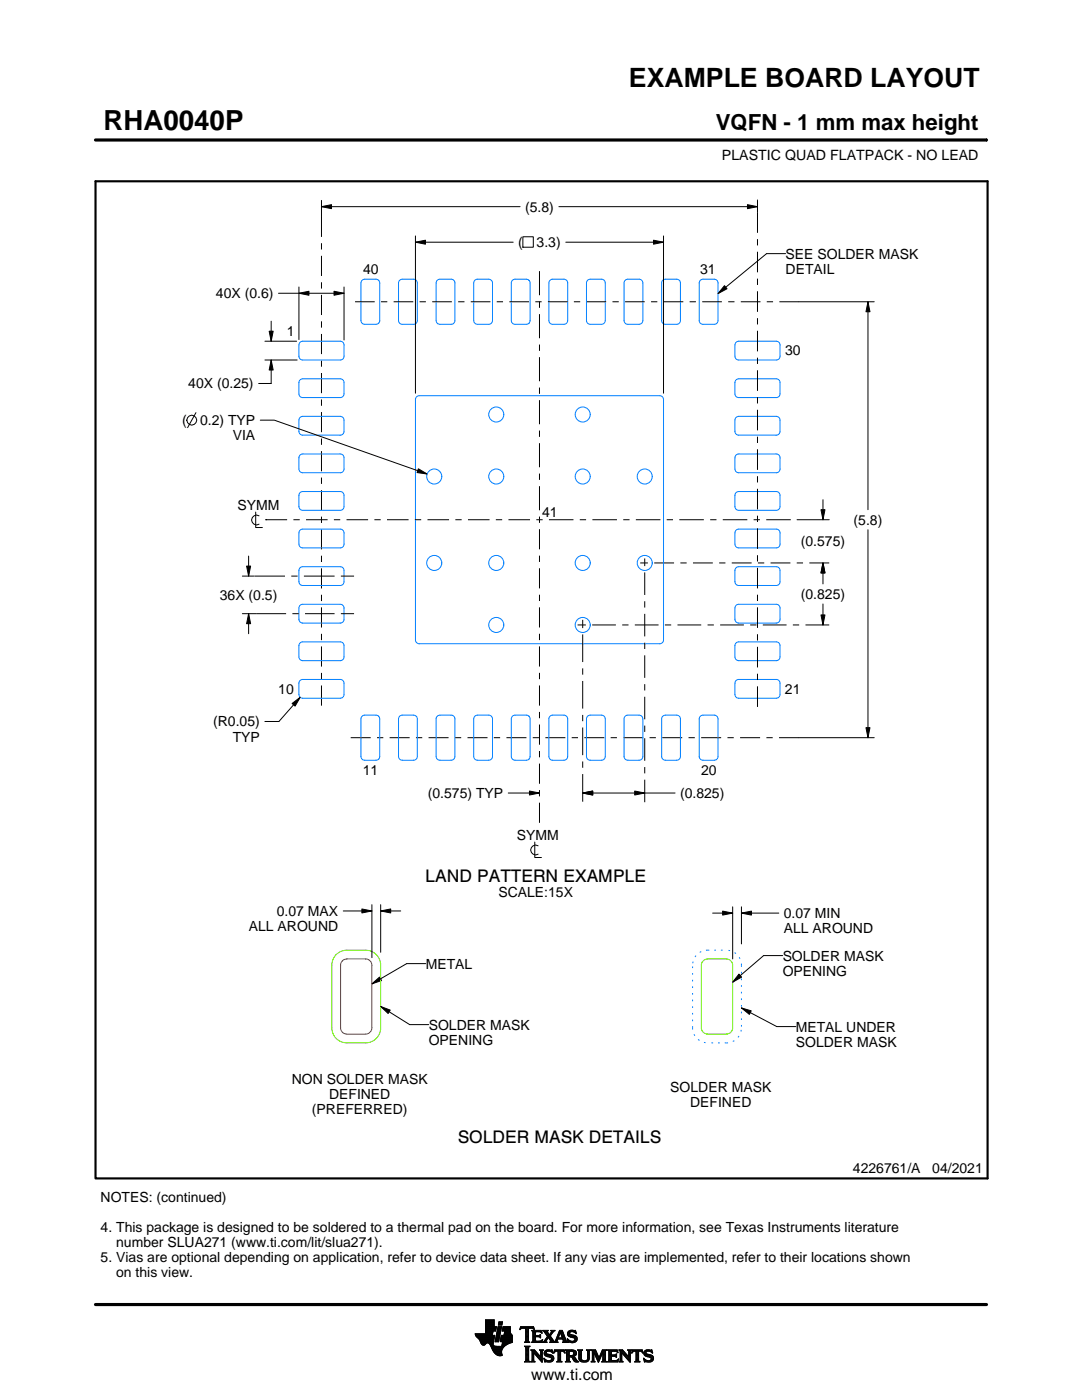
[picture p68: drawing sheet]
<svg xmlns="http://www.w3.org/2000/svg" width="216mm" height="279mm" viewBox="0 0 216 279" stroke-linecap="round" stroke-linejoin="round" font-family="sans-serif">
<defs><g id="words">
<text font-size="5.5" x="20.6" y="26">RHA0040P</text>
<text font-size="5.3" x="125.5" y="17.4">EXAMPLE BOARD LAYOUT</text>
<text font-size="4.4" x="142.8" y="26">VQFN - 1 mm max height</text>
<g font-size="3.5">
<text x="84.9" y="176">LAND PATTERN EXAMPLE</text>
<text x="91.3" y="228.1">SOLDER MASK DETAILS</text>
</g>
<text font-size="3.2" x="106" y="275.3">www.ti.com</text>
<g font-size="2.8">
<text x="144.1" y="32">PLASTIC QUAD FLATPACK - NO LEAD</text>
<text x="104.8" y="42.2">(5.8)</text>
<text x="103.4" y="49.3">(</text>
<text x="107.1" y="49.3">3.3)</text>
<text x="156.8" y="51.6">SEE SOLDER MASK</text>
<text x="43.1" y="59.5">40X (0.6)</text>
<text x="72.5" y="54.7">40</text>
<text x="139.7" y="54.7">31</text>
<text x="156.8" y="54.6">DETAIL</text>
<text x="57.2" y="67.1">1</text>
<text x="156.6" y="70.9">30</text>
<text x="37.6" y="77.5">40X (0.25)</text>
<text x="36.3" y="84.9">(</text>
<text x="39.9" y="84.9">0.2) TYP</text>
<text x="46.4" y="87.9">VIA</text>
<text x="47.4" y="101.8">SYMM</text>
<text x="108.2" y="103.2">41</text>
<text x="170.3" y="104.7">(5.8)</text>
<text x="159.8" y="109">(0.575)</text>
<text x="43.9" y="119.7">36X (0.5)</text>
<text x="159.8" y="119.5">(0.825)</text>
<text x="55.5" y="138.5">10</text>
<text x="156.6" y="138.4">21</text>
<text x="42.5" y="145">(R0.05)</text>
<text x="46.4" y="148">TYP</text>
<text x="72.4" y="154.7">11</text>
<text x="139.9" y="154.8">20</text>
<text x="85.4" y="159.3">(0.575) TYP</text>
<text x="135.7" y="159.3">(0.825)</text>
<text x="103.1" y="167.6">SYMM</text>
<text x="99.4" y="179.1">SCALE:15X</text>
<text x="49.7" y="185.8">ALL AROUND</text>
<text x="55.2" y="182.8">0.07 MAX</text>
<text x="156.4" y="183.2">0.07 MIN</text>
<text x="156.2" y="191.7">SOLDER MASK</text>
<text x="156.4" y="186.2">ALL AROUND</text>
<text x="84.9" y="193.3">METAL</text>
<text x="156.2" y="194.7">OPENING</text>
<text x="85.5" y="205.5">SOLDER MASK</text>
<text x="85.5" y="208.5">OPENING</text>
<text x="158.8" y="205.9">METAL UNDER</text>
<text x="158.8" y="208.9">SOLDER MASK</text>
<text x="58.2" y="216.4">NON SOLDER MASK</text>
<text x="65.7" y="219.4">DEFINED</text>
<text x="133.8" y="218">SOLDER MASK</text>
<text x="137.7" y="221">DEFINED</text>
<text x="62.2" y="222.4">(PREFERRED)</text>
<text x="20.1" y="239.9">NOTES: (continued)</text>
<text x="170.2" y="234.2">4226761/A</text>
<text x="186" y="234.2">04/2021</text>
<text x="20.1" y="245.9">4. This package is designed to be soldered to a thermal pad on the board. For more information, see Texas Instruments literature</text>
<text x="20.1" y="251.9">5. Vias are optional depending on application, refer to device data sheet. If any vias are implemented, refer to their locations shown</text>
<text x="23.2" y="248.9">number SLUA271 (www.ti.com/lit/slua271).</text>
<text x="23.2" y="254.9">on this view.</text>
</g>
</g></defs>
<g fill="none" stroke="#000" stroke-width=".2">
<path d="M19.1 27.9h177.7M64.1 40v7.3M151.1 39.8v6.7M196.8 27.7v.5M55.6 58.5h13M59.6 58.5l2-.4v.8zM59.6 57.3v10.5M64.1 41.2l2-.4v.8zM64.1 48.5v1.3M64.1 51.1v4M64.1 56.3v1.3M64.1 58.9v4"/>
<path d="M64.1 41.2h39.7M66.6 58.1l2 .4-2 .4zM68.6 57.3v10.6M82.9 48.3l2-.4v.8zM82.9 47.1v31.4M82.9 48.3h19.5M104.3 47.3h2.1v2h-2.1zM107.6 54.1v4.8M111.5 41.2h39.6M112.9 48.3h19.5M130.4 47.9l2 .4-2 .4zM132.4 47.1v31.4"/>
<path d="M144.6 57l.5 .6-1.8 1zM149.1 40.8l2 .4-2 .4zM151.1 47.7v1.3M151.1 50.2v4.2M151.1 55.6v1.3M151.1 58.1v4.1M156.8 50.6h-3.8l-9.7 8M52.9 68.1h6.3M52.9 71.8h6.4M53.7 66.1h.8l-.4 2zM54.1 71.8l.4 2h-.8zM54.1 64.1v4"/>
<path d="M54.1 71.8v4.7h-2.5M64.1 64.1v1.3M64.1 66.6v4.1M64.1 71.9v1.3M64.1 74.4v4.1M64.1 79.7v1.3M70.8 60.2h4M76 60.2h1.3M78.5 60.2h4M83.7 60.2h1.3M86.2 60.2h4M91.4 60.2h1.3"/>
<path d="M93.9 60.2h4M99.1 60.2h1.3M101.6 60.2h4M106.8 60.2h1.3M107.6 60.2v1.2M107.6 62.7v4.8M107.6 68.8v1.2M107.6 71.3v4.8M107.6 77.3v1.3M107.6 79.9v4.8M109.3 60.2h4M114.5 60.2h1.3"/>
<path d="M117 60.2h4M122.2 60.2h1.3M124.7 60.2h3.9M129.9 60.2h1.3M132.4 60.2h3.9M137.6 60.2h1.3M140.1 60.2h3.9M145.3 60.2h1.3M147.8 60.2h3.9M151.1 63.5v1.3M151.1 66v4.1M151.1 71.4v1.2"/>
<path d="M151.1 73.9v4.1M151.1 79.3v1.2M153 60.2h1.3M155.5 60.2h18.9M173.2 60.2l.4 2h-.8zM173.2 60.2v41.5M39.1 82.4l-1.7 3M51.9 83.9h2.8l30.5 10.7M64.1 82.2v4.1M64.1 87.5v1.3M64.1 90v4.1M64.1 95.3v1.3"/>
<path d="M64.1 97.8v4M83.5 93.6l1.7 1-2-.3zM107.6 85.9v1.3M107.6 88.4v4.9M107.6 94.5v1.3M107.6 97v4.8M151.1 81.8v4.1M151.1 87.1v1.3M151.1 89.7v4.1M151.1 95v1.3M151.1 97.6v4.1M164.2 99.7v4"/>
<path d="M48.4 115h2.2M49.2 113h.8l-.4 2zM49.6 111v4M50.7 115h6.2M51 102.2v3.1h1.4M51.7 102.9a.98 .98 0 0 0-1.5 .9 .98 .98 0 0 0 1.5 .8M53 103.7h.1M53 103.7h4.3M58.1 115h1.3M58.6 103.7h1.2M60.6 115h6.2M61.1 103.7h4.3"/>
<path d="M64.1 103.1v1.3M64.1 105.6v4M64.1 110.9v1.3M64.1 113.4v4M64.1 118.7v1.3M66.6 103.7h1.3M68 115h2.6M69.1 103.7h4.3M74.7 103.7h1.3M77.2 103.7h4.3M82.8 103.7h1.2M85.3 103.7h4.3"/>
<path d="M90.9 103.7h1.2M93.4 103.7h4.3M98.9 103.7h1.3M101.5 103.7h4.3M107 103.7h1.3M107.6 103.1v1.3M107.6 105.6v4M107.6 110.9v1.2M107.6 113.4v4M107.6 118.7v1.2M109.5 103.7h4.9M115.7 103.7h1.2"/>
<path d="M118.2 103.7h4.9M124.4 103.7h1.2M126.9 103.7h4.9M127.8 112.3h1.5M128.6 111.5v1.5M128.6 114.2v4.5M128.6 120v1.3M130.5 112.3h4M133 103.7h1.3M135.6 103.7h4.8M135.8 112.3h1.2M138.3 112.3h3.9"/>
<path d="M141.7 103.7h1.3M143.5 112.3h1.3M144.2 103.7h4.9M146 112.3h4M150.4 103.7h1.2M151.1 102.9v1.3M151.1 105.4v4.1M151.1 110.8v1.3M151.1 113.3v4.1M151.1 118.7v1.2M151.2 112.3h1.3M152.9 103.7h4.9"/>
<path d="M153.8 112.3h3.9M159 112.3h1.2M159 103.7h6.5M161.5 112.3h4M163.8 101.7h.8l-.4 2zM164.2 112.3l.4 2h-.8zM164.2 112.3v4.2M173.2 105.7v41.5M48.4 122.5h8.7M49.6 122.5l.4 2h-.8zM49.6 122.5v4M58.3 122.5h1.3"/>
<path d="M59.9 139.2l-4.2 4.8h-2.8M60.9 122.5h5.9M64.1 121.2v4M64.1 126.5v1.3M64.1 129v4M64.1 134.3v1.2M64.1 136.8v4M68 122.5h2.6M107.6 121.2v4M107.6 126.5v1.2M107.6 129v4M107.6 134.3v1.2"/>
<path d="M107.6 136.8v4M115.2 124.7h1.7M116.3 123.7v1.7M116.3 126.6v5.5M116.3 133.4v1.2M116.3 135.9v5.5M118.2 124.7h4.7M124.2 124.7h1.2M126.7 124.7h4.7M128.6 122.5v4.5M128.6 128.3v1.2M128.6 130.8v4.5"/>
<path d="M128.6 136.5v1.3M128.6 139.1v4.5M132.7 124.7h1.2M135.2 124.7h4.7M141.2 124.7h1.2M143.7 124.7h4.7M149.7 124.7h1.3M151.1 121.2v4.1M151.1 126.6v1.2M151.1 129.1v4.1M151.1 134.5v1.2M151.1 137v4.1"/>
<path d="M152.2 124.7h4.7M158.2 124.7h1.3M160.7 124.7h4.8M163.8 122.7h.8l-.4 2zM164.2 120.5v4.2M58.3 140.4l1.6-1.2-1 1.7zM70 147.2h4M75.2 147.2h1.3M77.7 147.2h4M83 147.2h1.3M85.5 147.2h4M90.8 147.2h1.2"/>
<path d="M93.3 147.2h4M98.5 147.2h1.3M101.1 147.2h3.9M101.4 158.3h6.2M105.6 157.9l2 .4-2 .4zM106.3 147.2h1.3M107.6 142.1v1.2M107.6 144.6v4M107.6 149.9v1.2M107.6 152.4v4M107.6 157.7v1.2M108.8 147.2h4"/>
<path d="M114.1 147.2h1.2M116.3 158.3l2-.4v.8zM116.3 142.7v1.2M116.3 145.2v5.5M116.3 152v1.2M116.3 154.5v5.5M116.3 158.3h18.4M116.6 147.2h4M121.8 147.2h1.3M124.4 147.2h4M126.6 157.9l2 .4-2 .4zM128.6 144.8v1.3"/>
<path d="M128.6 147.3v4.5M128.6 153.1v1.2M128.6 155.6v4.5M129.6 147.2h1.3M132.1 147.2h4M137.4 147.2h1.2M139.9 147.2h4M145.2 147.2h1.2M147.7 147.2h4M152.9 147.2h1.3M155.4 147.2h19M172.8 145.2h.8l-.4 2z"/>
<path d="M106.7 168.1v3h1.3M107.4 168.8a.98 .98 0 0 0-1.5 .8 .98 .98 0 0 0 1.5 .9M107.6 160.2v4M68.5 181.8h5.7M72.2 181.4l2 .4-2 .4zM74.2 196.4l1.5-1.4 .4 .7zM74.2 180.6v10.5M76 181.8l2-.4v.8zM76 180.6v9.4M76 181.8h4M84.9 192.3h-3.8l-6.9 4.1M142.2 182.2h4"/>
<path d="M144.2 181.8l2 .4-2 .4zM146.2 181v10.4M147.5 194.4l.5 .6-1.8 1zM147.9 182.2l2-.4v.8zM147.9 181v7.4M147.9 182.2h7.5M156.2 190.7h-3.8l-6.2 5.3M76 200.9l1.9 .7-.5 .7zM76 200.9l5.7 3.6h3.8M147.9 201.2l2 .5-.4 .7zM147.9 201.2l7.1 3.7h3.8M94.8 266.2h3.5"/>
<path d="M94.8 266.3h3.5M94.9 266.4h3.3M94.9 266.5h3.8l-.2 1.2M94.9 266.5h3.8M95 266.6h3.7M95 266.7h3.7M95.1 266.8h3.6M95.2 266.9h3.4M95.3 267h3.3M95.4 267.1h3.2M95.5 267.2h3.1M95.6 267.3h3"/>
<path d="M95.7 267.4h2.8M95.7 267.5h2.8M95.8 267.6h2.7M95.8 267.7h2.7M95.9 267.8h2.6M95.9 267.9h2.5M95.9 268h2.5M96 268h1.1M96 268.1h1M96.1 268.2h.8M96.1 268.3h.7M96.2 268.4h.6"/>
<path d="M96.3 268.4h.4M96.9 266.1h1.4M96.9 266h1.4M96.9 265.9h1.4M96.9 265.8h1.5M96.9 265.7h1.5M96.9 264.7l2.2 .1-.2 .9h-.5l-.2 .8M96.9 265.6h2M96.9 265.5h2M96.9 265.4h2M96.9 265.3h2.1M96.9 265.2h2.1"/>
<path d="M96.9 265.1h2.1M96.9 265h2.1M96.9 264.9h2.1M96.9 264.8h2.2M96.9 264.6h1.7M96.9 264.5h1.7M96.9 264.4h1.7M96.9 264.3h1.7M96.9 264.2h1.7M96.9 264.1h1.7M96.9 264h1.7M96.9 263.9h1.7"/>
<path d="M96.9 263.8h1.7M96.9 263.7h1.7M96.9 263.6h1.7M96.9 263.5h1.7M96.9 263.4h1.7M97.5 268h.9M97.6 268.1h.8M97.7 268.2h.7M97.7 268.3h.7M97.8 268.4h.6M97.9 268.5h.6M97.9 268.6h.7"/>
<path d="M98 268.7h1.1M98 268.8h2.6M98 268.8h2.5M98.1 268.9h2.3M98.1 269h2.3M98.1 269.1h2.2M98.2 269.2h2.1M98.2 269.2h2M98.2 269.3h2M98.3 269.4h1.9M98.3 269.5h1.8M98.4 269.6h1.7"/>
<path d="M98.4 268v.4l.3 .2 2 .1M98.5 269.7h1.6M98.5 267.7l-.1 .3M98.5 269.8h1.6M98.6 269.9h1.5M98.6 264.8v-1.4h-1.7v2.8h-2.1l.1 .3 .8 .9 .6 1h.4l.5-.4 .4 .1 1 1.8 .8 .6h.8l-.1-1.1 .8-.9M98.6 270h1.5M98.7 270h1.4M98.8 270.1h1.3M98.8 267.7h.7M98.8 267.6h.7M98.8 267.5h.7"/>
<path d="M98.9 270.2h1.2M98.9 267.4h.7M98.9 267.3h.7M98.9 267.2h.7M98.9 267.1h.7M98.9 267h.7M98.9 270.3h1.3M99 266.9h.6M99 266.9h.7M99 266.8h.7M99 266.7h.7M99 266.6h.7"/>
<path d="M99 266.5h.7M99.1 270.4h1.1M99.1 266.4h.7M99.1 266.3h.7M99.1 266.2h.7M99.1 266.1h.7M99.1 266h.7M99.2 265.9h.7M99.2 265.8h.7M99.2 270.4h1M99.2 265.7h.7M99.2 265.6h.7"/>
<path d="M99.2 265.5h.7M99.3 265.4h.6M99.3 265.4h.7M99.3 265.3h.7M99.3 265.2h.7M99.3 265.1h.7M99.3 265h.7M99.4 270.5h.8M99.4 264.9h.7M99.4 264.8h.7M99.4 264.8h.7l-.6 3h-.7zM99.4 264.5l.2-.7h.7l-.2 .7h-.7"/>
<path d="M99.5 264.4h.6M99.5 264.3h.7M99.5 264.2h.7M99.5 264.1h.7M99.5 264h.7M99.5 263.9h.7M99.6 263.8h.7M99.8 270.6h.1M99.8 267.7h2.4M99.8 267.6h2.4M99.8 267.5h2.4M99.9 267.4h2.3"/>
<path d="M99.9 267.3h2.3M99.9 267.2h2.3M99.9 267.1h2.3M99.9 267h2.3M99.9 266.9h2.3M100 266.9h2.2M100 266.8h2.2M100 266.7h2.2M100 266.6h2.2M100 266.5h2.2M100.1 268.6h.7M100.2 268.5h.7"/>
<path d="M100.2 268.4h.8M100.2 268.4h.9M100.2 268.3h1M100.2 268.2h1.2M100.2 265.6h1.6M100.2 268.1h1.4M100.2 265.5h1.6M100.2 268h1.6M100.3 265.4h1.5M100.3 268h1.7M100.3 267.9h1.9M100.3 265.3h1.5"/>
<path d="M100.3 267.8h1.9M100.3 265.2h1.5M100.3 265.1h1.5M100.3 265h1.5M100.4 264.9h1.4M100.4 264.8h1.4M100.6 266.5l.1-.8h-.5l.2-.9h1.4l.1 1.1 .3 .6v1.4l-1.3 .6M100.6 266.4h1.5M100.6 266.3h1.4M100.6 266.2h1.4M100.6 266.1h1.3M100.7 266h1.2"/>
<path d="M100.7 265.9h1.2M100.7 265.8h1.1M100.7 265.7h1.1M102.2 266.5h-2.2l-.2 1.1 .1 .2h.4l-.2 .9M103.7 265.3h.1M103.8 265.2h.2M103.8 265h2.8M103.8 264.9h2.7M103.9 264.8h2.6M104.7 267.8h1M104.7 271.8h1.1M104.7 268.7h1"/>
<path d="M104.8 267.7h.7M104.8 271.7h.8M104.9 265.2h.6M104.9 268.9h.6M104.9 267.6h.6M104.9 267.5l-.2 .3M104.9 267.5h.6M104.9 267.4h.6M104.9 267.3h.6M104.9 267.2h.6M104.9 267.1h.6M104.9 267h.6"/>
<path d="M104.9 266.8h.6M104.9 266.7h.6M104.9 266.6h.6M104.9 266.5h.6M104.9 266.4h.6M104.9 266.3h.6M104.9 266.2h.6M104.9 266.1h.6M104.9 265.9h.6M104.9 265.8h.6M104.9 265.7h.6M104.9 265.6h.6"/>
<path d="M104.9 265.5h.6M104.9 265.4h.6M104.9 265.3h.6M104.9 271.5h.6M104.9 269h.6M104.9 271.4h.6M104.9 271.4v-2.4l-.2-.4h1.1l-.3 .4v2.4M104.9 271.4l-.2 .4h1.1l-.3-.4M104.9 271.3h.6M104.9 271.2h.6M104.9 271.1h.6M104.9 271h.6"/>
<path d="M104.9 270.9h.6M104.9 270.8h.6M104.9 270.6h.6M104.9 270.5h.6M104.9 270.4h.6M104.9 270.3h.6M104.9 270.2h.6M104.9 270.1h.6M104.9 270h.6M104.9 269.9h.6M104.9 269.8h.6M104.9 269.6h.6"/>
<path d="M104.9 269.5h.6M104.9 269.4h.6M104.9 269.3h.6M104.9 269.2h.6M104.9 269.1h.6M105.5 267.5l.2 .3M105.5 267.5v-2.3l.7-.1 .4 .3-.1-.6h-2.6l-.1 .6 .4-.3 .7 .1v2.3M105.7 267.8h-1M105.9 271.8h.8M105.9 269.4h.8M106.1 269.5h.7M106.1 267.8h2"/>
<path d="M106.1 271.7h.5M106.2 269.6h.7M106.2 271.5h.3M106.2 265.6h1.8M106.2 269.8h.8M106.2 271.4h.3M106.2 271.4l-.3 .4h.8l-.2-.4M106.2 271.3h.3M106.2 271.2h.3M106.2 271.1h.3M106.2 271h.3M106.2 270.9h.3"/>
<path d="M106.2 270.8h.3M106.2 270.6h.3M106.2 270.5h.3M106.2 270.4h.3M106.2 270.3h.3M106.2 270.2h.3M106.2 270.1h.3M106.2 270h1M106.2 269.9h.9M106.2 269.8v1.6M106.2 269.8l-.3-.4h.8l1.2 1.4M106.3 267.7h1.8"/>
<path d="M106.3 265.7h1.8M106.3 267.6h.6M106.3 265.8h.6M106.3 267.5l-.2 .3M106.3 267.5h.5M106.3 267.4h.5M106.3 267.3h.5M106.3 267.2h.5M106.3 267.1h.5M106.3 267h.5M106.3 266.8h.5M106.3 266.7h1.6"/>
<path d="M106.3 266.6h1.6M106.3 266.5h.5M106.3 266.4h.5M106.3 266.3h.5M106.3 266.2h.5M106.3 266.1h.5M106.3 265.9h.5M106.4 265.2h.2M106.5 270h.1M106.5 270v1.4M106.5 265.3h.1M106.6 270.1h.7"/>
<path d="M106.7 270.2h.7M106.8 270.3h.7M106.8 265.9l.2-.1h.6l.6 .2-.2-.5h-1.9l.2 .3v1.7M106.8 265.9v.6h.8l.3-.2v.7M106.9 270.4h.7M107 270.5h.7M107.1 270.6h.7M107.2 270.8h1M107.3 270.9h.9M107.4 271h.8M107.5 271.1h.7M107.6 271.2h.6"/>
<path d="M107.6 266.5h.3M107.7 271.3h.5M107.7 269.4h.7M107.7 266.8h.2M107.7 267.6h.5M107.8 266.4h.1M107.8 271.4h.4M107.8 267h.1M107.8 265.8h.3M107.8 269.5h.5M107.9 271.5h.3M107.9 269.6h.3"/>
<path d="M107.9 267l-.3-.2h-.8l.1 .8h.9l.5-.2M107.9 269.8h.3M107.9 270.6h.3M107.9 270.5h.3M107.9 270.4h.3M107.9 270.3h.3M107.9 270.2h.3M107.9 270.1h.3M107.9 270h.3M107.9 269.9h.3M107.9 269.8v1M107.9 269.8l-.2-.4h.7l-.2 .4"/>
<path d="M108 271.7h.2M108 265.9h.1M108 267.5h.2M108.1 271.8h.1M108.1 266.1h.1M108.2 267.4h.1M108.2 269.8v2.1l-1.7-1.9M108.2 267.8h.9M108.3 267.4l-.2 .5-2-.1M108.3 265.6h1M108.5 267.7h.5M108.5 271.1l.8 .4h.5l.2-.2-.1-.3-1-.4-.3-.3 .1-.7 .8-.2 .5 .1 .2-.1 .1 .6-.9-.3-.3 .1-.1 .3 1.3 .4 .2 .6"/>
<path d="M108.5 271.1h.1M108.5 265.7h.7M108.5 271.2h.2M108.6 271.3h.2M108.6 270.1h.4M108.6 270h.4M108.6 270.2h.6M108.6 267.6h.4M108.6 271.4h.4M108.6 269.9h.4M108.6 270.3h1M108.6 265.8h.7"/>
<path d="M108.6 271.5h.8M108.6 269.8h.5M108.7 271.7h1.5M108.7 270.4h1.3M108.7 267.5h.3M108.7 271.8h.1M108.7 265.9h.6M108.7 269.6h1.5M108.8 267.4h.3M108.8 270.5h1.5M108.8 266.1h.6M108.8 269.5h1.4"/>
<path d="M108.8 267.3h.4M108.9 266.2h.6M108.9 267.2h.4M108.9 266.3h.6M108.9 270.6h1.5M109 267.1h.3M109 266.4h1M109.1 271.8h.9M109.1 269.4h.7M109.1 267h.9M109.1 266.5h.8M109.1 267.8h-.9"/>
<path d="M109.2 266.8h.8M109.2 266.6h.6M109.2 266.7h.7M109.2 266.7l-.6 .9-.4 .2M109.3 270.8h1.1M109.5 267.1h.6M109.6 267.2h.6M109.7 271.5h.7M109.7 267.3h.6M109.7 267.8l.2-.1-.5-.8-.4 .8 .1 .1M109.7 267.8h1.6M109.7 266.3h.4"/>
<path d="M109.7 267.4h.6M109.8 270.9h.7M109.8 266.2h.3M109.8 266.6l.9 1.2 1-2.3h.5l.8 2.1 .3 .2M109.8 267.5h.6M109.9 266.1h.3M109.9 269.8h.4M109.9 267.6h.6M109.9 267.7h.7M109.9 271.4h.5M109.9 265.9h.4M110 271h.5"/>
<path d="M110 265.6h.7M110 265.9l-.4 .5-.4-.6 .2-.3h-1.1l.9 1.2M110 265.9l.1-.2-.2-.2h.8l-.9 1.1M110 271.3h.5M110 265.8h.4M110 271.1h.5M110 271.2h.5M110.1 269.4h.1M110.1 265.7h.4M110.1 269.9h.2M110.2 270h.1M110.5 270h.1"/>
<path d="M110.5 269.9h.2M110.5 271.1l-.3 .6-.7 .2-.6-.2-.2 .1-.2-.7M110.5 269.8h.3M110.6 269.6h2.1M110.6 269.5h2M110.6 269.4h2M110.7 267.7h.5M110.8 267.6h.4M110.9 267.5h.3M110.9 267.4h.3M111 267.3h.3M111 267.2h1.8"/>
<path d="M111 267.1h1.8M111.1 267h.3M111.1 271.8h1M111.1 266.8h.4M111.2 266.7h.3M111.2 267.5l.1-.2h1l.1 .2M111.2 267.5v.3h.1M111.2 266.6h.3M111.3 266.5h.3M111.3 271.7h.6M111.3 266.4h.3M111.3 271.5h.6"/>
<path d="M111.3 267.8h-1.6M111.3 269.8h.6M111.4 266.3h.3M111.4 271.4h.5M111.4 271.4l-.1-1.7h-.4l-.4 .4 .2-.7h1.9l.1 .7-.4-.4h-.4v1.7M111.4 270.5h.5M111.4 270.4h.5M111.4 270.3h.5M111.4 270.2h.5M111.4 270.1h.5M111.4 270h.5M111.4 269.9h.5"/>
<path d="M111.4 271.4l-.3 .4h1l-.2-.4M111.4 271.3h.5M111.4 271.2h.5M111.4 271.1h.5M111.4 271h.5M111.4 270.9h.5M111.4 270.8h.5M111.4 270.6h.5M111.4 266.2h.3M111.4 266.1h.4M111.5 265.9h.9M111.5 265.8h.8"/>
<path d="M111.6 265.7h.7M111.6 265.6h.6M111.8 265.9l.4 1.1h-.8zM111.9 266.1h.5M111.9 266.2h.5M111.9 266.3h.6M112 266.4h.5M112 266.5h.6M112.1 266.6h.5M112.1 266.7h.6M112.1 266.8h.6M112.2 267h.5"/>
<path d="M112.2 267.8h1.1M112.3 267.3h.6M112.3 267.4h.6M112.4 267.5h.6M112.4 267.5v.3h-.2M112.4 269.8h.3M112.4 267.6h.6M112.4 267.7h.7M112.6 269.9h.1M112.6 270h.2M112.8 271.8h1M112.8 269.4h1.6"/>
<path d="M113 269.5h1.7M113 271.7h.7M113 269.6h1.9M113 271.5h.6M113 269.8h.6M113 271.4h.6M113 271.4l-.2 .4h1l-.2-.4M113 271.3h.6M113 271.2h.6M113 271.1h.6M113 271h.6M113 270.9h.6"/>
<path d="M113 270.8h1.5M113 270.6h1.6M113 270.5h1.8M113 270.4h.6M113 270.3h.6M113 270.2h.6M113 270.1h.6M113 270h.6M113 269.9h.6M113 269.8v1.6M113 269.8l-.2-.4h1.5l.5 .2 .2 .3v.4l-.2 .3-.4 .1M113.2 267.3h.2"/>
<path d="M113.2 267.4h.3M113.2 266.2h.5M113.2 266.3h.6M113.2 266.1h.5M113.3 267.5h.3M113.3 267.8h-1.1M113.3 266.4h.9M113.3 265.9h.4M113.3 267.6h.6M113.3 266.5h1.3M113.3 267.7h1.6M113.3 265.8h.5"/>
<path d="M113.3 267.8h.2M113.4 266.6h1.5M113.4 265.7h1.5M113.4 265.7l.5-.2 .7 .1 .2-.1 .1 .7-.7-.4h-.4l-.1 .3 .1 .2 .9 .2 .4 .3 .1 .5-.3 .5-.6 .2-.7-.2-.2 .1-.2-.7 .9 .5 .4-.1 .2-.3-.1-.3-1.2-.4-.2-.5zM113.5 266.7h1.5M113.5 265.6h1.4M113.6 271.4v-.6h.4l.7 .9 .8 .1M113.6 269.9l.1-.2 .7 .2v.4l-.4 .2M113.6 269.9v.6M113.7 267.8h1.1M113.8 266.8h1.3M113.8 265.5h.6"/>
<path d="M114 268h.4M114.1 270.9h.6M114.2 271h.6M114.2 271.1h.7M114.3 271.2h.6M114.3 267h.8M114.3 269.8h.7M114.3 270.4h.6M114.4 271.3h.6M114.4 270.7l1.1 1.1M114.4 270.7h.1M114.4 271.4h.7"/>
<path d="M114.4 269.9h.6M114.4 270.3h.6M114.5 267.6h.5M114.5 270.2h.5M114.5 270h.5M114.5 265.8h.4M114.5 270.1h.5M114.5 271.5h.7M114.6 271.7h.7M114.6 267.1h.6M114.6 267.5h.5M114.7 267.2h.5"/>
<path d="M114.7 267.4h.5M114.7 265.9h.3M114.7 267.3h.5M114.7 271.8h.8M114.8 266.1h.2M114.9 266.2h.1M115.3 269.4h.9M115.4 269.5h.7M115.5 269.6h.5M115.5 269.8h.5M115.5 269.8v1.4l.4 .5 .6 .2 .6-.1 .4-.3 .1-.5M115.5 271h.5"/>
<path d="M115.5 270.9h.5M115.5 270.8h.5M115.5 270.6h.5M115.5 270.5h.5M115.5 270.4h.5M115.5 270.3h.5M115.5 270.2h.5M115.5 270.1h.5M115.5 270h.5M115.5 269.9h.5M115.5 269.8l-.2-.4h.9l-.2 .4M115.5 271.1h.5"/>
<path d="M115.5 271.2h.5M115.5 271.3h.6M115.6 271.4h.6M115.7 271.5h.8M115.8 271.7h1.5M116 271l.2 .4 .4 .2 .5-.2 .2-.4M116 269.8v1.2M116 271.8h1.1M116.8 271.5h.6M117 269.4h.8M117.1 271.4h.4M117.2 269.5h.5"/>
<path d="M117.2 271.3h.4M117.2 269.6h.4M117.2 271.2h.4M117.2 271.1h.4M117.3 269.8h.3M117.3 271h.3M117.3 270.9h.3M117.3 270.8h.3M117.3 270.6h.3M117.3 270.5h.3M117.3 270.4h.3M117.3 270.3h.3"/>
<path d="M117.3 270.2h.3M117.3 270.1h.3M117.3 270h.3M117.3 269.9h.3M117.6 269.8l.2-.4h-.8l.2 .3 .1 1.3M117.6 269.8v1.2M118 271.8h.7M118 269.4h.8M118.1 269.5h.8M118.1 271.7h.5M118.2 269.6h.7M118.2 271.5h.3"/>
<path d="M118.2 269.8h.8M118.2 271.4h.3M118.2 269.8l-.2-.4h.8l.7 1.6 .7-1.6h.9l-.3 .4M118.2 271.4l-.2 .4h.7l-.2-.4M118.2 271.3h.3M118.2 271.2h.3M118.2 271.1h.3M118.2 271h.3M118.2 270.9h.3M118.2 270.8h.3M118.2 270.6h.3M118.2 270.5h.3"/>
<path d="M118.2 270.4h.3M118.2 270.3h.3M118.2 270.2h.3M118.2 270.1h.3M118.2 270h.9M118.2 269.9h.8M118.2 269.8v1.6M118.6 270.1h.5M118.6 270.2h.6M118.7 270.3h.5M118.7 270.4h.6M118.8 270.5h.5"/>
<path d="M118.8 270.6h.6M118.9 270.8h.5M118.9 270.9h.6M119 271h.8M119 271.1h.8M119.1 271.2h.6M119.1 271.3h.6M119.2 271.4h.4M119.2 271.5h.4M119.3 271.7h.2M119.3 271.8h.2M119.6 270.9h.3"/>
<path d="M119.6 270.8h.3M119.7 270.6h.3M119.7 270.5h.3M119.8 270.4h.3M119.8 270.3h.3M119.9 270.2h.3M119.9 270.1h.3M120 270h.8M120 269.9h.8M120 269.8h.8M120.1 271.8h1M120.1 269.6h.7"/>
<path d="M120.1 269.5h.8M120.2 269.4h.9M120.2 271.7h.7M120.3 271.5h.5M120.3 271.4h.5M120.3 271.4l-.2 .4h1l-.3-.4M120.3 271.4v-1.5l-.9 2-.9-2v1.5M120.3 271.3h.5M120.3 271.2h.5M120.3 271.1h.5M120.3 271h.5M120.3 270.9h.5"/>
<path d="M120.3 270.8h.5M120.3 270.6h.5M120.3 270.5h.5M120.3 270.4h.5M120.3 270.3h.5M120.3 270.2h.5M120.3 270.1h.5M120.8 269.8v1.6M121.2 271.8h2M121.2 269.4h1.9M121.4 269.5h1.8M121.4 271.7h1.9"/>
<path d="M121.5 269.6h1.7M121.5 271.5h1.8M121.5 269.8h.5M121.5 271.4h.5M121.5 269.8l-.3-.4h1.9l.2 .6M121.5 269.9h.5M121.5 269.8v1.6M121.5 271.3h.5M121.5 271.2h.5M121.5 271.1h.5M121.5 271h.5M121.5 270.9h.5"/>
<path d="M121.5 270.8h.5M121.5 270.6h1.5M121.5 270.5h1.5M121.5 270.4h1.5M121.5 270.3h.5M121.5 270.2h.5M121.5 270.1h.5M121.5 270h.5M122.6 270.4l.4-.2v.7l-.2-.2h-.8v.8h.2M122.9 270.8h.1M122.9 270.3h.1M123 269.8h.3"/>
<path d="M123.1 271.4h.3M123.2 269.9h.1M123.3 270h.1M123.3 270l-.4-.3h-.8l-.1 .7M123.3 271.3h.1M123.4 271.2h.1M123.4 271.2l-.2 .6h-2l.3-.4M123.4 271.2l-.3 .3h-.4M123.5 271.8h.8M123.5 269.4h.7M123.6 269.5h.7M123.7 271.7h.5"/>
<path d="M123.7 269.6h.7M123.7 271.5h.4M123.7 269.8h.8M123.7 271.4h.4M123.7 271.4l-.2 .4h.8l-.2-.4M123.7 271.3h.4M123.7 271.2h.4M123.7 271.1h.4M123.7 271h.4M123.7 270.9h.4M123.7 270.8h.4M123.7 270.6h.4"/>
<path d="M123.7 270.5h.4M123.7 270.4h.4M123.7 270.3h.4M123.7 270.2h.4M123.7 270.1h.4M123.7 270h1M123.7 269.9h.9M123.7 269.8v1.6M123.7 269.8l-.2-.4h.7l1.2 1.4 .1-1M124.1 270v1.4M124.1 270h.1M124.2 270.1h.6"/>
<path d="M124.2 270.2h.7M124.3 270.3h.7M124.4 270.4h.7M124.5 270.5h.7M124.6 270.6h.7M124.7 270.8h1.1M124.8 270.9h1M124.9 271h.9M125 271.1h.8M125.1 271.2h.7M125.2 271.3h.6M125.2 269.4h.8"/>
<path d="M125.3 271.4h.5M125.4 269.5h.5M125.4 271.5h.4M125.4 269.6h.4M125.5 269.8h.3M125.5 269.8l-.3-.4h.8l-.2 .4M125.5 270.4h.3M125.5 270.3h.3M125.5 270.2h.3M125.5 270.1h.3M125.5 270h.3M125.5 269.9h.3"/>
<path d="M125.5 270.6h.3M125.5 270.5h.3M125.5 271.7h.3M125.6 271.8h.2M125.8 269.8v2.1l-1.7-1.9M126 270h.1M126.1 269.9h.1M126.1 269.8h.3M126.1 269.6h2.1M126.2 269.5h2M126.2 269.4h2M126.6 271.8h1.1"/>
<path d="M126.9 271.7h.6M126.9 271.5h.5M126.9 269.8h.5M126.9 271.4h.5M126.9 271.4v-1.7h-.5l-.3 .4 .1-.7h1.9l.2 .7-.4-.4h-.5v1.7M126.9 270.5h.5M126.9 270.4h.5M126.9 270.3h.5M126.9 270.2h.5M126.9 270.1h.5M126.9 270h.5M126.9 269.9h.5"/>
<path d="M126.9 271.4l-.3 .4h1.1l-.3-.4M126.9 271.3h.5M126.9 271.2h.5M126.9 271.1h.5M126.9 271h.5M126.9 270.9h.5M126.9 270.8h.5M126.9 270.6h.5M128 269.8h.3M128.1 269.9h.2M128.2 270h.1M128.4 271.1h.1"/>
<path d="M128.4 271.2h.2M128.5 271.3h.2M128.5 270.1h.4M128.5 270h.4M128.5 270.2h.6M128.5 271.4h.4M128.5 269.9h.4M128.5 270.3h1M128.5 271.5h.8M128.5 269.8h.5M128.6 271.7h1.5M128.6 270.4h1.3"/>
<path d="M128.6 271.8h.1M128.6 269.6h1.5M128.7 270.5h1.5M128.7 269.5h1.4M128.8 270.6h1.5M128.9 271.8h1M129 269.4h.7M129.1 270.8l-.6-.4 .1-.7 .5-.3 .8 .1 .2-.1 .1 .7-.8-.4-.4 .1-.1 .2 1.3 .5 .2 .6M129.1 270.8l.8 .2v.4l-.7 .1-.8-.4M129.2 270.8h1.1M129.6 271.5h.7M129.6 270.9h.8"/>
<path d="M129.8 269.8h.4M129.8 271.4h.5M129.9 271h.5M129.9 271.3h.5M129.9 271.1h.5M129.9 271.2h.5M129.9 269.4h.2M130 269.9h.2M130.1 270h.1M130.4 271.1l-.3 .6-.7 .2-.6-.2-.2 .1-.2-.7"/>
<circle cx="38.2" cy="83.9" r=".98"/>
</g>
<g fill="#000">
<path d="M59.6 58.5l2-.4v.8zM64.1 41.2l2-.4v.8zM66.6 58.1l2 .4-2 .4zM82.9 48.3l2-.4v.8zM130.4 47.9l2 .4-2 .4zM144.6 57l.5 .6-1.8 1zM149.1 40.8l2 .4-2 .4zM53.7 66.1h.8l-.4 2zM54.1 71.8l.4 2h-.8zM173.2 60.2l.4 2h-.8zM83.5 93.6l1.7 1-2-.3zM49.2 113h.8l-.4 2z"/>
<path d="M164.2 112.3l.4 2h-.8zM163.8 101.7h.8l-.4 2zM49.6 122.5l.4 2h-.8zM58.3 140.4l1.6-1.2-1 1.7zM163.8 122.7h.8l-.4 2zM105.6 157.9l2 .4-2 .4zM116.3 158.3l2-.4v.8zM126.6 157.9l2 .4-2 .4zM172.8 145.2h.8l-.4 2zM72.2 181.4l2 .4-2 .4zM74.2 196.4l1.5-1.4 .4 .7zM76 181.8l2-.4v.8z"/>
<path d="M144.2 181.8l2 .4-2 .4zM147.5 194.4l.5 .6-1.8 1zM147.9 182.2l2-.4v.8zM76 200.9l1.9 .7-.5 .7zM147.9 201.2l2 .5-.4 .7z"/>
</g>
<path d="M19.1 36.2h178v199h-178z" fill="none" stroke="#000" stroke-width=".43"/>
<path d="M19 27.9h177.8M19 260.3h177.8" fill="none" stroke="#000" stroke-width=".63"/>
<g fill="none" stroke="#0080ff" stroke-width=".2">
<path d="M72.2 55.9l.6-.2h2.4l.5 .4 .1 .4-.1 7.7-.1 .3-.4 .2h-2.4a.75 .75 0 0 1-.8-.7v-7.5zM79.7 55.9l.6-.2h2.2a.75 .75 0 0 1 .8 .8v7.5a.75 .75 0 0 1-.8 .7h-2.2a.75 .75 0 0 1-.8-.7v-7.5zM87.2 55.9l.6-.2h2.2a.75 .75 0 0 1 .8 .8v7.5a.75 .75 0 0 1-.8 .7h-2.2a.75 .75 0 0 1-.8-.7v-7.5zM94.7 55.9l.6-.2h2.2a.75 .75 0 0 1 .8 .8v7.5a.75 .75 0 0 1-.8 .7h-2.2a.75 .75 0 0 1-.8-.7v-7.5zM102.2 55.9l.6-.2h2.4l.5 .4 .1 .4-.1 7.7-.1 .3-.4 .2h-2.4a.75 .75 0 0 1-.8-.7v-7.5zM109.7 55.9l.6-.2h2.2a.75 .75 0 0 1 .8 .8v7.5a.75 .75 0 0 1-.8 .7h-2.2a.75 .75 0 0 1-.8-.7v-7.5zM117.2 55.9l.6-.2h2.2a.75 .75 0 0 1 .8 .8v7.5a.75 .75 0 0 1-.8 .7h-2.2a.75 .75 0 0 1-.8-.7v-7.5zM124.7 55.9l.6-.2h2.2a.75 .75 0 0 1 .8 .8v7.5a.75 .75 0 0 1-.8 .7h-2.2a.75 .75 0 0 1-.8-.7v-7.5zM132.2 55.9l.6-.2h2.2a.75 .75 0 0 1 .8 .8v7.5a.75 .75 0 0 1-.8 .7h-2.2a.75 .75 0 0 1-.8-.7v-7.5zM139.7 55.9l.6-.2h2.2a.75 .75 0 0 1 .8 .8v7.5a.75 .75 0 0 1-.8 .7h-2.2a.75 .75 0 0 1-.8-.7v-7.5zM59.9 68.3l.5-.2h7.5a.75 .75 0 0 1 .7 .7v2.3a.75 .75 0 0 1-.7 .7h-7.5a.75 .75 0 0 1-.8-.7v-2.3zM59.9 75.8l.5-.2h7.5a.75 .75 0 0 1 .7 .7v2.3a.75 .75 0 0 1-.7 .7h-7.5a.75 .75 0 0 1-.8-.7v-2.3z"/>
<path d="M83.1 79.2l.5-.2h48a.75 .75 0 0 1 .8 .7v48a.75 .75 0 0 1-.8 .8h-48a.75 .75 0 0 1-.7-.8v-48zM146.9 68.3l.5-.2h7.5a.75 .75 0 0 1 .7 .7v2.3a.75 .75 0 0 1-.7 .7h-7.5a.75 .75 0 0 1-.8-.7v-2.3zM146.9 75.8l.5-.2h7.5a.75 .75 0 0 1 .7 .7v2.3a.75 .75 0 0 1-.7 .7h-7.5a.75 .75 0 0 1-.8-.7v-2.3zM59.9 83.3l.5-.2h7.5a.75 .75 0 0 1 .7 .7v2.3a.75 .75 0 0 1-.7 .7h-7.5a.75 .75 0 0 1-.8-.7v-2.3zM59.9 90.8l.5-.2h7.5a.75 .75 0 0 1 .7 .7v2.3a.75 .75 0 0 1-.7 .7h-7.5a.75 .75 0 0 1-.8-.7v-2.3zM59.9 98.3l.5-.2h7.5a.75 .75 0 0 1 .7 .7v2.3a.75 .75 0 0 1-.7 .7h-7.5a.75 .75 0 0 1-.8-.7v-2.3zM146.9 83.3l.5-.2h7.5a.75 .75 0 0 1 .7 .7v2.3a.75 .75 0 0 1-.7 .7h-7.5a.75 .75 0 0 1-.8-.7v-2.3zM146.9 90.8l.5-.2h7.5a.75 .75 0 0 1 .7 .7v2.3a.75 .75 0 0 1-.7 .7h-7.5a.75 .75 0 0 1-.8-.7v-2.3zM146.9 98.3l.5-.2h7.5a.75 .75 0 0 1 .7 .7v2.3a.75 .75 0 0 1-.7 .7h-7.5a.75 .75 0 0 1-.8-.7v-2.3zM59.9 105.8l.5-.2h7.5a.75 .75 0 0 1 .7 .7v2.3a.75 .75 0 0 1-.7 .7h-7.5a.75 .75 0 0 1-.8-.7v-2.3zM59.9 113.3l.5-.2h7.5a.75 .75 0 0 1 .7 .7v2.3a.75 .75 0 0 1-.7 .7h-7.5a.75 .75 0 0 1-.8-.7v-2.3zM146.9 105.8l.5-.2h7.5a.75 .75 0 0 1 .7 .7v2.3a.75 .75 0 0 1-.7 .7h-7.5a.75 .75 0 0 1-.8-.7v-2.3z"/>
<path d="M146.9 113.3l.5-.2h7.5a.75 .75 0 0 1 .7 .7v2.3a.75 .75 0 0 1-.7 .7h-7.5a.75 .75 0 0 1-.8-.7v-2.3zM59.9 128.3l.5-.2h7.5a.75 .75 0 0 1 .7 .7v2.3a.75 .75 0 0 1-.7 .7h-7.5a.75 .75 0 0 1-.8-.7v-2.3zM59.9 135.8l.5-.2h7.5a.75 .75 0 0 1 .7 .7v2.3a.75 .75 0 0 1-.7 .7h-7.5a.75 .75 0 0 1-.8-.7v-2.3zM59.9 120.8l.5-.2h7.5a.75 .75 0 0 1 .7 .7v2.3a.75 .75 0 0 1-.7 .7h-7.5a.75 .75 0 0 1-.8-.7v-2.3zM146.9 128.3l.5-.2h7.5a.75 .75 0 0 1 .7 .7v2.3a.75 .75 0 0 1-.7 .7h-7.5a.75 .75 0 0 1-.8-.7v-2.3zM146.9 135.8l.5-.2h7.5a.75 .75 0 0 1 .7 .7v2.3a.75 .75 0 0 1-.7 .7h-7.5a.75 .75 0 0 1-.8-.7v-2.3zM146.9 120.8l.5-.2h7.5a.75 .75 0 0 1 .7 .7v2.3a.75 .75 0 0 1-.7 .7h-7.5a.75 .75 0 0 1-.8-.7v-2.3zM72.2 142.9l.6-.2h2.4l.5 .4 .1 .4-.1 7.7-.1 .3-.4 .2h-2.4a.75 .75 0 0 1-.8-.7v-7.5zM79.7 142.9l.6-.2h2.2a.75 .75 0 0 1 .8 .8v7.5a.75 .75 0 0 1-.8 .7h-2.2a.75 .75 0 0 1-.8-.7v-7.5zM87.2 142.9l.6-.2h2.2a.75 .75 0 0 1 .8 .8v7.5a.75 .75 0 0 1-.8 .7h-2.2a.75 .75 0 0 1-.8-.7v-7.5zM94.7 142.9l.6-.2h2.2a.75 .75 0 0 1 .8 .8v7.5a.75 .75 0 0 1-.8 .7h-2.2a.75 .75 0 0 1-.8-.7v-7.5zM102.2 142.9l.6-.2h2.4l.5 .4 .1 .4-.1 7.7-.1 .3-.4 .2h-2.4a.75 .75 0 0 1-.8-.7v-7.5z"/>
<path d="M109.7 142.9l.6-.2h2.2a.75 .75 0 0 1 .8 .8v7.5a.75 .75 0 0 1-.8 .7h-2.2a.75 .75 0 0 1-.8-.7v-7.5zM117.2 142.9l.6-.2h2.2a.75 .75 0 0 1 .8 .8v7.5a.75 .75 0 0 1-.8 .7h-2.2a.75 .75 0 0 1-.8-.7v-7.5zM124.7 142.9l.6-.2h2.2a.75 .75 0 0 1 .8 .8v7.5a.75 .75 0 0 1-.8 .7h-2.2a.75 .75 0 0 1-.8-.7v-7.5zM132.2 142.9l.6-.2h2.2a.75 .75 0 0 1 .8 .8v7.5a.75 .75 0 0 1-.8 .7h-2.2a.75 .75 0 0 1-.8-.7v-7.5zM139.7 142.9l.6-.2h2.2a.75 .75 0 0 1 .8 .8v7.5a.75 .75 0 0 1-.8 .7h-2.2a.75 .75 0 0 1-.8-.7v-7.5z"/>
<circle cx="86.6" cy="95.1" r="1.5"/>
<circle cx="99" cy="95.1" r="1.5"/>
<circle cx="99" cy="82.7" r="1.5"/>
<circle cx="116.3" cy="82.7" r="1.5"/>
<circle cx="116.3" cy="95.1" r="1.5"/>
<circle cx="128.6" cy="95.1" r="1.5"/>
<circle cx="86.6" cy="112.3" r="1.5"/>
<circle cx="99" cy="112.3" r="1.5"/>
<circle cx="116.3" cy="112.3" r="1.5"/>
<circle cx="128.6" cy="112.3" r="1.5"/>
<circle cx="99" cy="124.7" r="1.5"/>
<circle cx="116.3" cy="124.7" r="1.5"/>
</g>
<path d="M141.2 189.6h3.7M141.2 189.6a3 3 0 0 0-3 3M147.9 192.6v12.5M147.9 192.6a3 3 0 0 0-3-3M138.2 205.1v-12.5M138.2 205.1a3 3 0 0 0 3 3M144.9 208.1h-3.7M144.9 208.1a3 3 0 0 0 3-3" fill="none" stroke="#0080ff" stroke-width=".2" stroke-dasharray=".3 1" stroke-linecap="butt"/>
<path d="M67.1 190.5l.7-.5 .9-.3 4.3-.1a3 3 0 0 1 3 3v12.5a3 3 0 0 1-3 3h-3.8a3 3 0 0 1-3-3v-12.5l.3-1.3zM140.5 191.6l.7-.2h3.7a1.25 1.25 0 0 1 1.3 1.2v12.5a1.25 1.25 0 0 1-1.3 1.3h-3.7a1.25 1.25 0 0 1-1.3-1.3v-12.5l.1-.4z" fill="none" stroke="#6ef200" stroke-width=".2"/>
<path d="M68.3 191.7l.9-.3h3.8a1.25 1.25 0 0 1 1.2 1.2v12.5a1.25 1.25 0 0 1-1.2 1.3h-3.8a1.25 1.25 0 0 1-1.2-1.3v-12.5z" fill="none" stroke="#f00" stroke-width=".2"/>
<use href="#words"/>
</svg>
